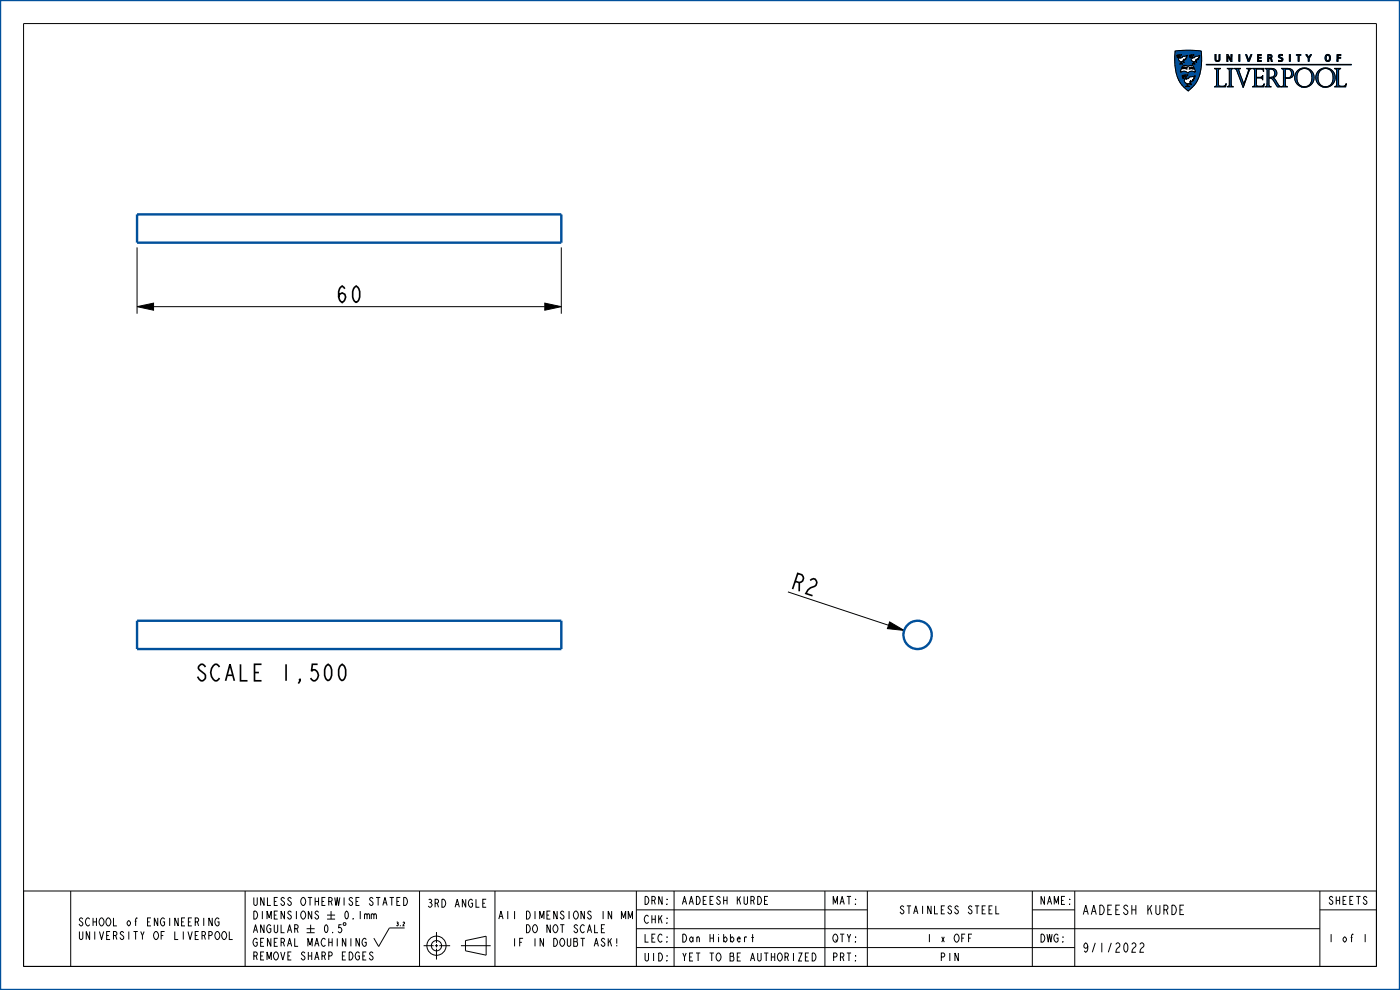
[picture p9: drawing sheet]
<svg xmlns="http://www.w3.org/2000/svg" width="297mm" height="210mm" viewBox="0 0 297 210" stroke-linecap="round" stroke-linejoin="round" font-family="sans-serif">
<defs><g id="words">
<g font-size="4.6">
<text x="71.1" y="64.2">60</text>
<text x="42.8" y="144.4">SCALE</text>
<text x="60.4" y="144.4">1,500</text>
</g>
<text font-size="4.5" x="167.4" y="124.7" transform="rotate(18 167.4 124.7)">R2</text>
<g font-size="2.6">
<text x="229.5" y="194">AADEESH KURDE</text>
<text x="229.5" y="202">9/1/2022</text>
</g>
<g font-size="2.2">
<text x="136.5" y="191.9">DRN:</text>
<text x="144.5" y="191.9">AADEESH KURDE</text>
<text x="176.5" y="191.9">MAT:</text>
<text x="220.5" y="191.9">NAME:</text>
<text x="282" y="191.9">SHEETS</text>
<text x="16.5" y="196.4">SCHOOL of ENGINEERING</text>
<text x="53.5" y="192.1">UNLESS OTHERWISE STATED</text>
<text x="53.5" y="195">DIMENSIONS</text>
<text x="53.5" y="197.9">ANGULAR</text>
<text x="68.4" y="197.9">0.5</text>
<text x="72.7" y="195">0.1mm</text>
<text x="91" y="192.5">3RD ANGLE</text>
<text x="106.7" y="195">All DIMENSIONS IN MM</text>
<text x="112" y="197.9">DO NOT SCALE</text>
<text x="136.5" y="195.9">CHK:</text>
<text x="191.6" y="193.9">STAINLESS STEEL</text>
<text x="16.5" y="199.3">UNIVERSITY OF LIVERPOOL</text>
<text x="53.5" y="200.7">GENERAL MACHINING</text>
<text x="53.5" y="203.6">REMOVE SHARP EDGES</text>
<text x="109.4" y="200.7">IF IN DOUBT ASK!</text>
<text x="136.5" y="203.9">UID:</text>
<text x="136.5" y="199.9">LEC:</text>
<text x="144.5" y="203.9">YET TO BE AUTHORIZED</text>
<text x="144.5" y="199.9">Dan Hibbert</text>
<text x="176.5" y="203.9">PRT:</text>
<text x="176.5" y="199.9">QTY:</text>
<text x="196.9" y="199.9">1 x OFF</text>
<text x="199.5" y="203.9">PIN</text>
<text x="220.5" y="199.9">DWG:</text>
<text x="281.7" y="199.9">1</text>
<text x="284.7" y="199.9">of</text>
<text x="288.9" y="199.9">1</text>
</g>
<text font-size="1" x="84" y="196.4">3.2</text>
</g></defs>
<path d="M257.7 14.5h1.2l-.3 .2-.1 .3v3a.96 .96 0 0 0 1.2 .2l.4-.4-.1 .6h-2.3l.3-.1 .1-.4v-3.1z" fill="#00509b"/>
<path d="M257.7 14.5h1.2l-.3 .2-.1 .3v3a.96 .96 0 0 0 1.2 .2l.4-.4-.1 .6h-2.3l.3-.1 .1-.4v-3.1z" fill="none" stroke="#00509b" stroke-width=".21"/>
<path d="M260.4 14.5h1.2l-.3 .2-.1 .3v3l-.4 .1v-3.2l-.1-.3z" fill="#00509b"/>
<path d="M260.4 14.5h1.2l-.3 .2-.1 .3v3l-.4 .1v-3.2l-.1-.3z" fill="none" stroke="#00509b" stroke-width=".21"/>
<path d="M261.9 14.5l1.2 .1-.9 .1z" fill="#00509b"/>
<path d="M261.9 14.5l1.2 .1-.9 .1z" fill="none" stroke="#00509b" stroke-width=".21"/>
<path d="M264.5 14.5h1l-.7 .8a.44 .44 0 0 0 .1-.5 .44 .44 0 0 0-.4-.3z" fill="#00509b"/>
<path d="M264.5 14.5h1l-.7 .8a.44 .44 0 0 0 .1-.5 .44 .44 0 0 0-.4-.3z" fill="none" stroke="#00509b" stroke-width=".21"/>
<path d="M262.2 14.7l.7-.1-.6 .2z" fill="#00509b"/>
<path d="M262.2 14.7l.7-.1-.6 .2z" fill="none" stroke="#00509b" stroke-width=".21"/>
<path d="M262.3 14.8l.5-.1 .9 3.8z" fill="#00509b"/>
<path d="M262.3 14.8l.5-.1 .9 3.8z" fill="none" stroke="#00509b" stroke-width=".21"/>
<path d="M264.8 15.3l.1-.1-1.2 3.3z" fill="#00509b"/>
<path d="M264.8 15.3l.1-.1-1.2 3.3z" fill="none" stroke="#00509b" stroke-width=".21"/>
<path d="M260.8 18.1l.4-.1 .1 .2-.6 .1z" fill="#00509b"/>
<path d="M260.8 18.1l.4-.1 .1 .2-.6 .1z" fill="none" stroke="#00509b" stroke-width=".21"/>
<path d="M260.4 18.4l.9-.2 .3 .2z" fill="#00509b"/>
<path d="M260.4 18.4l.9-.2 .3 .2z" fill="none" stroke="#00509b" stroke-width=".21"/>
<path d="M262.8 15l1.1 2.8-.2 .7z" fill="#00509b"/>
<path d="M262.8 15l1.1 2.8-.2 .7z" fill="none" stroke="#00509b" stroke-width=".21"/>
<path d="M265.7 14.5h2.4v.6a.57 .57 0 0 0-.7-.5z" fill="#00509b"/>
<path d="M265.7 14.5h2.4v.6a.57 .57 0 0 0-.7-.5z" fill="none" stroke="#00509b" stroke-width=".21"/>
<path d="M266 14.6h.6v1.8l-.4 1.5v-2.9z" fill="#00509b"/>
<path d="M266 14.6h.6v1.8l-.4 1.5v-2.9z" fill="none" stroke="#00509b" stroke-width=".21"/>
<path d="M267.8 16l.1 .9-.3-.3z" fill="#00509b"/>
<path d="M267.8 16l.1 .9-.3-.3z" fill="none" stroke="#00509b" stroke-width=".21"/>
<path d="M266.6 16.4h.9l.3-.2-.2 .4-1-.1-.4 1.4z" fill="#00509b"/>
<path d="M266.6 16.4h.9l.3-.2-.2 .4-1-.1-.4 1.4z" fill="none" stroke="#00509b" stroke-width=".21"/>
<path d="M268.2 17.8l-.1 .6z" fill="#00509b"/>
<path d="M268.2 17.8l-.1 .6z" fill="none" stroke="#00509b" stroke-width=".21"/>
<path d="M266.6 16.5v1.7l-.6 .1z" fill="#00509b"/>
<path d="M266.6 16.5v1.7l-.6 .1z" fill="none" stroke="#00509b" stroke-width=".21"/>
<path d="M266 18.3h.8z" fill="#00509b"/>
<path d="M266 18.3h.8z" fill="none" stroke="#00509b" stroke-width=".21"/>
<path d="M265.7 18.4l2-.1 .3-.2 .1 .3z" fill="#00509b"/>
<path d="M265.7 18.4l2-.1 .3-.2 .1 .3z" fill="none" stroke="#00509b" stroke-width=".21"/>
<path d="M265.7 18.4h.1" fill="none" stroke="#00509b" stroke-width=".21"/>
<path d="M271.4 11.6h.6z" fill="#00509b"/>
<path d="M271.4 11.6h.6z" fill="none" stroke="#00509b" stroke-width=".21"/>
<path d="M277 11.6l.6 .6 .4-.6h.2l-.5 .8v.6h-.2v-.6z" fill="#00509b"/>
<path d="M277 11.6l.6 .6 .4-.6h.2l-.5 .8v.6h-.2v-.6z" fill="none" stroke="#00509b" stroke-width=".21"/>
<path d="M275 11.6h1v.1h-.4v1.3h-.2v-1.3h-.4z" fill="#00509b"/>
<path d="M275 11.6h1v.1h-.4v1.3h-.2v-1.3h-.4z" fill="none" stroke="#00509b" stroke-width=".21"/>
<path d="M277 11.6h.3l.3 .5z" fill="#00509b"/>
<path d="M277 11.6h.3l.3 .5z" fill="none" stroke="#00509b" stroke-width=".21"/>
<path d="M271.3 11.7l.8-.1v.2z" fill="#00509b"/>
<path d="M271.3 11.7l.8-.1v.2z" fill="none" stroke="#00509b" stroke-width=".21"/>
<path d="M262.8 11.6h.2v1.4h-.2z" fill="#00509b"/>
<path d="M262.8 11.6h.2v1.4h-.2z" fill="none" stroke="#00509b" stroke-width=".21"/>
<path d="M273.5 11.6h.2v1.4h-.2z" fill="#00509b"/>
<path d="M273.5 11.6h.2v1.4h-.2z" fill="none" stroke="#00509b" stroke-width=".21"/>
<path d="M271.3 11.7h.4l-.5 .1z" fill="#00509b"/>
<path d="M271.3 11.7h.4l-.5 .1z" fill="none" stroke="#00509b" stroke-width=".21"/>
<path d="M266.8 11.6h.8v.1h-.6l-.2 1.3z" fill="#00509b"/>
<path d="M266.8 11.6h.8v.1h-.6l-.2 1.3z" fill="none" stroke="#00509b" stroke-width=".21"/>
<path d="M283.7 11.6h.7v.1h-.6l-.1 1.3z" fill="#00509b"/>
<path d="M283.7 11.6h.7v.1h-.6l-.1 1.3z" fill="none" stroke="#00509b" stroke-width=".21"/>
<path d="M271.2 11.8l.4-.1z" fill="#00509b"/>
<path d="M271.2 11.8l.4-.1z" fill="none" stroke="#00509b" stroke-width=".21"/>
<path d="M265.4 11.6h.2l-.6 1.4h-.2z" fill="#00509b"/>
<path d="M265.4 11.6h.2l-.6 1.4h-.2z" fill="none" stroke="#00509b" stroke-width=".21"/>
<path d="M271.2 11.9l.2-.1v.2l-.2 .1z" fill="#00509b"/>
<path d="M271.2 11.9l.2-.1v.2l-.2 .1z" fill="none" stroke="#00509b" stroke-width=".21"/>
<path d="M264.3 11.6h.2l.3 .9v.5z" fill="#00509b"/>
<path d="M264.3 11.6h.2l.3 .9v.5z" fill="none" stroke="#00509b" stroke-width=".21"/>
<path d="M271.2 12.1h.4z" fill="#00509b"/>
<path d="M271.2 12.1h.4z" fill="none" stroke="#00509b" stroke-width=".21"/>
<path d="M271.3 12.2h.5z" fill="#00509b"/>
<path d="M271.3 12.2h.5z" fill="none" stroke="#00509b" stroke-width=".21"/>
<path d="M271.5 12.3h.5z" fill="#00509b"/>
<path d="M271.5 12.3h.5z" fill="none" stroke="#00509b" stroke-width=".21"/>
<path d="M267 11.7v.5h.5v.1h-.5l-.2 .7z" fill="#00509b"/>
<path d="M267 11.7v.5h.5v.1h-.5l-.2 .7z" fill="none" stroke="#00509b" stroke-width=".21"/>
<path d="M283.8 11.7v.5h.6v.1h-.6v.7h-.1z" fill="#00509b"/>
<path d="M283.8 11.7v.5h.6v.1h-.6v.7h-.1z" fill="none" stroke="#00509b" stroke-width=".21"/>
<path d="M271.7 12.4l.3-.1 .2 .2-.2 .1z" fill="#00509b"/>
<path d="M271.7 12.4l.3-.1 .2 .2-.2 .1z" fill="none" stroke="#00509b" stroke-width=".21"/>
<path d="M258.6 11.6h.2l-.1 1.3h-.3l.2-.3z" fill="#00509b"/>
<path d="M258.6 11.6h.2l-.1 1.3h-.3l.2-.3z" fill="none" stroke="#00509b" stroke-width=".21"/>
<path d="M257.8 11.6h.2v1.2h-.2z" fill="#00509b"/>
<path d="M257.8 11.6h.2v1.2h-.2z" fill="none" stroke="#00509b" stroke-width=".21"/>
<path d="M271.6 12.9l.6-.4-.1 .4z" fill="#00509b"/>
<path d="M271.6 12.9l.6-.4-.1 .4z" fill="none" stroke="#00509b" stroke-width=".21"/>
<path d="M260.3 11.6h.2l.6 1.1 .2-1.1v1.4h-.2l-.6-1.1v1.1h-.2z" fill="#00509b"/>
<path d="M260.3 11.6h.2l.6 1.1 .2-1.1v1.4h-.2l-.6-1.1v1.1h-.2z" fill="none" stroke="#00509b" stroke-width=".21"/>
<path d="M261.1 11.6h.2l-.2 1.1z" fill="#00509b"/>
<path d="M261.1 11.6h.2l-.2 1.1z" fill="none" stroke="#00509b" stroke-width=".21"/>
<path d="M257.8 12.8h.3z" fill="#00509b"/>
<path d="M257.8 12.8h.3z" fill="none" stroke="#00509b" stroke-width=".21"/>
<path d="M271.2 12.8l.3 .1-.3 .1z" fill="#00509b"/>
<path d="M271.2 12.8l.3 .1-.3 .1z" fill="none" stroke="#00509b" stroke-width=".21"/>
<path d="M257.9 12.9h.8l-.4 .1z" fill="#00509b"/>
<path d="M257.9 12.9h.8l-.4 .1z" fill="none" stroke="#00509b" stroke-width=".21"/>
<path d="M271.2 13l.3-.1h.6z" fill="#00509b"/>
<path d="M271.2 13l.3-.1h.6z" fill="none" stroke="#00509b" stroke-width=".21"/>
<path d="M271.2 13l.9-.1z" fill="#00509b"/>
<path d="M271.2 13l.9-.1z" fill="none" stroke="#00509b" stroke-width=".21"/>
<path d="M264.8 12.5l.1 .3-.1 .2z" fill="#00509b"/>
<path d="M264.8 12.5l.1 .3-.1 .2z" fill="none" stroke="#00509b" stroke-width=".21"/>
<path d="M267 12.3v.5h.6v.2h-.8z" fill="#00509b"/>
<path d="M267 12.3v.5h.6v.2h-.8z" fill="none" stroke="#00509b" stroke-width=".21"/>
<path d="M283.1 14.5l1.3 .1z" fill="#00509b"/>
<path d="M283.1 14.5l1.3 .1z" fill="none" stroke="#00509b" stroke-width=".21"/>
<path d="M283.2 14.6h1.2l-.4 .2-.4 3.1v-2.9l-.1-.3z" fill="#00509b"/>
<path d="M283.2 14.6h1.2l-.4 .2-.4 3.1v-2.9l-.1-.3z" fill="none" stroke="#00509b" stroke-width=".21"/>
<path d="M285.6 17.8l-.1 .6z" fill="#00509b"/>
<path d="M285.6 17.8l-.1 .6z" fill="none" stroke="#00509b" stroke-width=".21"/>
<path d="M284 15v2.9l.1 .3-.6 .1z" fill="#00509b"/>
<path d="M284 15v2.9l.1 .3-.6 .1z" fill="none" stroke="#00509b" stroke-width=".21"/>
<path d="M283.4 18.3h.9z" fill="#00509b"/>
<path d="M283.4 18.3h.9z" fill="none" stroke="#00509b" stroke-width=".21"/>
<path d="M283.1 18.4l2-.1 .3-.2 .1 .3z" fill="#00509b"/>
<path d="M283.1 18.4l2-.1 .3-.2 .1 .3z" fill="none" stroke="#00509b" stroke-width=".21"/>
<path d="M283.1 18.4h.1" fill="none" stroke="#00509b" stroke-width=".21"/>
<path d="M269 11.6l.8 .2-.1 .4h-.4a.29 .29 0 0 0 .3-.4 .29 .29 0 0 0-.4-.1l-.2 1.3z" fill="#00509b"/>
<path d="M269 11.6l.8 .2-.1 .4h-.4a.29 .29 0 0 0 .3-.4 .29 .29 0 0 0-.4-.1l-.2 1.3z" fill="none" stroke="#00509b" stroke-width=".21"/>
<path d="M269.2 11.7v.5h.5l-.5 .2v.6h-.2z" fill="#00509b"/>
<path d="M269.2 11.7v.5h.5l-.5 .2v.6h-.2z" fill="none" stroke="#00509b" stroke-width=".21"/>
<path d="M269.2 12.4l.5-.2-.1 .1 .3 .7h-.2l-.2-.6z" fill="#00509b"/>
<path d="M269.2 12.4l.5-.2-.1 .1 .3 .7h-.2l-.2-.6z" fill="none" stroke="#00509b" stroke-width=".21"/>
<path d="M281.3 11.7a.65 .65 0 0 1 .9 0 .65 .65 0 0 1 0 .9l-.1 .3h-.4a.63 .63 0 0 0 .3-.6 .63 .63 0 0 0-.4-.6z" fill="#00509b"/>
<path d="M281.3 11.7a.65 .65 0 0 1 .9 0 .65 .65 0 0 1 0 .9l-.1 .3h-.4a.63 .63 0 0 0 .3-.6 .63 .63 0 0 0-.4-.6z" fill="none" stroke="#00509b" stroke-width=".21"/>
<path d="M281.2 11.8l.4-.1z" fill="#00509b"/>
<path d="M281.2 11.8l.4-.1z" fill="none" stroke="#00509b" stroke-width=".21"/>
<path d="M281.2 11.9l.3-.1-.3 .2z" fill="#00509b"/>
<path d="M281.2 11.9l.3-.1-.3 .2z" fill="none" stroke="#00509b" stroke-width=".21"/>
<path d="M281.2 12l.2-.1-.1 .3-.2 .1z" fill="#00509b"/>
<path d="M281.2 12l.2-.1-.1 .3-.2 .1z" fill="none" stroke="#00509b" stroke-width=".21"/>
<path d="M281.1 12.3l.2-.1 .1 .4-.2 .1z" fill="#00509b"/>
<path d="M281.1 12.3l.2-.1 .1 .4-.2 .1z" fill="none" stroke="#00509b" stroke-width=".21"/>
<path d="M281.2 12.7l.2-.1v.1z" fill="#00509b"/>
<path d="M281.2 12.7l.2-.1v.1z" fill="none" stroke="#00509b" stroke-width=".21"/>
<path d="M281.2 12.8h.3z" fill="#00509b"/>
<path d="M281.2 12.8h.3z" fill="none" stroke="#00509b" stroke-width=".21"/>
<path d="M281.3 12.9h.8l-.4 .1z" fill="#00509b"/>
<path d="M281.3 12.9h.8l-.4 .1z" fill="none" stroke="#00509b" stroke-width=".21"/>
<path d="M268.4 14.5l1.9 .1h-1.6z" fill="#00509b"/>
<path d="M268.4 14.5l1.9 .1h-1.6z" fill="none" stroke="#00509b" stroke-width=".21"/>
<path d="M269.4 14.6h.9a.99 .99 0 0 1 .5 1.3l-.5 .1a.94 .94 0 0 0-.9-1.4z" fill="#00509b"/>
<path d="M269.4 14.6h.9a.99 .99 0 0 1 .5 1.3l-.5 .1a.94 .94 0 0 0-.9-1.4z" fill="none" stroke="#00509b" stroke-width=".21"/>
<path d="M268.7 14.6h.6l-.1 1.8-.4 1.5v-2.9z" fill="#00509b"/>
<path d="M268.7 14.6h.6l-.1 1.8-.4 1.5v-2.9z" fill="none" stroke="#00509b" stroke-width=".21"/>
<path d="M269.6 16.4l1.2-.5-.4 .5z" fill="#00509b"/>
<path d="M269.6 16.4l1.2-.5-.4 .5z" fill="none" stroke="#00509b" stroke-width=".21"/>
<path d="M269.2 16.4l.9 .1h-.9l.1 1.7-.6 .1z" fill="#00509b"/>
<path d="M269.2 16.4l.9 .1h-.9l.1 1.7-.6 .1z" fill="none" stroke="#00509b" stroke-width=".21"/>
<path d="M269.2 16.5h.9l1 1.2-.4 .3-.5-.8a1.08 1.08 0 0 0-1-.7z" fill="#00509b"/>
<path d="M269.2 16.5h.9l1 1.2-.4 .3-.5-.8a1.08 1.08 0 0 0-1-.7z" fill="none" stroke="#00509b" stroke-width=".21"/>
<path d="M270.7 18l.4-.3 .3 .6h-.5z" fill="#00509b"/>
<path d="M270.7 18l.4-.3 .3 .6h-.5z" fill="none" stroke="#00509b" stroke-width=".21"/>
<path d="M268.4 18.4l.9-.2 .3 .2z" fill="#00509b"/>
<path d="M268.4 18.4l.9-.2 .3 .2z" fill="none" stroke="#00509b" stroke-width=".21"/>
<path d="M270.9 18.3h.7l-.6 .1z" fill="#00509b"/>
<path d="M270.9 18.3h.7l-.6 .1z" fill="none" stroke="#00509b" stroke-width=".21"/>
<path d="M271 18.4h.7z" fill="#00509b"/>
<path d="M271 18.4h.7z" fill="none" stroke="#00509b" stroke-width=".21"/>
<path d="M271.9 14.5l1.8 .1z" fill="#00509b"/>
<path d="M271.9 14.5l1.8 .1z" fill="none" stroke="#00509b" stroke-width=".21"/>
<path d="M272.1 14.6h1.6l.4 .2-.3 .1-.6-.3z" fill="#00509b"/>
<path d="M272.1 14.6h1.6l.4 .2-.3 .1-.6-.3z" fill="none" stroke="#00509b" stroke-width=".21"/>
<path d="M272.1 14.6h.9h-.3v1.9l-.4 1.4v-2.9z" fill="#00509b"/>
<path d="M272.1 14.6h.9h-.3v1.9l-.4 1.4v-2.9z" fill="none" stroke="#00509b" stroke-width=".21"/>
<path d="M273.8 14.9h.3l.3 .7h-.4z" fill="#00509b"/>
<path d="M273.8 14.9h.3l.3 .7h-.4z" fill="none" stroke="#00509b" stroke-width=".21"/>
<path d="M274 15.6h.4v.4l-.5 .1z" fill="#00509b"/>
<path d="M274 15.6h.4v.4l-.5 .1z" fill="none" stroke="#00509b" stroke-width=".21"/>
<path d="M273.9 16.1l.5-.1-.2 .3h-.5z" fill="#00509b"/>
<path d="M273.9 16.1l.5-.1-.2 .3h-.5z" fill="none" stroke="#00509b" stroke-width=".21"/>
<path d="M272.7 16.5h.5l1-.2-.5 .2-1 .1v1.6l-.5 .1z" fill="#00509b"/>
<path d="M272.7 16.5h.5l1-.2-.5 .2-1 .1v1.6l-.5 .1z" fill="none" stroke="#00509b" stroke-width=".21"/>
<path d="M272.7 16.6l1-.1z" fill="#00509b"/>
<path d="M272.7 16.6l1-.1z" fill="none" stroke="#00509b" stroke-width=".21"/>
<path d="M271.9 18.4l.8-.2 .4 .2z" fill="#00509b"/>
<path d="M271.9 18.4l.8-.2 .4 .2z" fill="none" stroke="#00509b" stroke-width=".21"/>
<path d="M275.9 14.6a2.06 2.06 0 0 1 2.8 2.3l-.4 .2a1.86 1.86 0 0 0-1.6-2.6z" fill="#00509b"/>
<path d="M275.9 14.6a2.06 2.06 0 0 1 2.8 2.3l-.4 .2a1.86 1.86 0 0 0-1.6-2.6z" fill="none" stroke="#00509b" stroke-width=".21"/>
<path d="M275.7 14.7l1-.2z" fill="#00509b"/>
<path d="M275.7 14.7l1-.2z" fill="none" stroke="#00509b" stroke-width=".21"/>
<path d="M275.3 15l.4-.3 .5-.1a2.14 2.14 0 0 0-.1 3.7 1.57 1.57 0 0 1-1.4-1.2 2.04 2.04 0 0 1 .6-2.1z" fill="#00509b"/>
<path d="M275.3 15l.4-.3 .5-.1a2.14 2.14 0 0 0-.1 3.7 1.57 1.57 0 0 1-1.4-1.2 2.04 2.04 0 0 1 .6-2.1z" fill="none" stroke="#00509b" stroke-width=".21"/>
<path d="M278.3 17.1l.4-.2a.78 .78 0 0 1-.6 .7z" fill="#00509b"/>
<path d="M278.3 17.1l.4-.2a.78 .78 0 0 1-.6 .7z" fill="none" stroke="#00509b" stroke-width=".21"/>
<path d="M278.1 17.6l.4-.1-.3 .3-.4 .2z" fill="#00509b"/>
<path d="M278.1 17.6l.4-.1-.3 .3-.4 .2z" fill="none" stroke="#00509b" stroke-width=".21"/>
<path d="M276.1 18.4l1.1-.1 1-.5a2.05 2.05 0 0 1-2.1 .6z" fill="#00509b"/>
<path d="M276.1 18.4l1.1-.1 1-.5a2.05 2.05 0 0 1-2.1 .6z" fill="none" stroke="#00509b" stroke-width=".21"/>
<path d="M276 18.4h.6z" fill="#00509b"/>
<path d="M276 18.4h.6z" fill="none" stroke="#00509b" stroke-width=".21"/>
<path d="M276.1 18.4h.6z" fill="#00509b"/>
<path d="M276.1 18.4h.6z" fill="none" stroke="#00509b" stroke-width=".21"/>
<path d="M280.4 14.6a2.06 2.06 0 0 1 2.8 2.3l-.5 .2a1.86 1.86 0 0 0-1.5-2.6z" fill="#00509b"/>
<path d="M280.4 14.6a2.06 2.06 0 0 1 2.8 2.3l-.5 .2a1.86 1.86 0 0 0-1.5-2.6z" fill="none" stroke="#00509b" stroke-width=".21"/>
<path d="M279.8 15a1.57 1.57 0 0 1 1.4-.5z" fill="#00509b"/>
<path d="M279.8 15a1.57 1.57 0 0 1 1.4-.5z" fill="none" stroke="#00509b" stroke-width=".21"/>
<path d="M279.8 15l.5-.2a2.23 2.23 0 0 0 .3 3.5 1.57 1.57 0 0 1-1.4-1.2 2.04 2.04 0 0 1 .6-2.1z" fill="#00509b"/>
<path d="M279.8 15l.5-.2a2.23 2.23 0 0 0 .3 3.5 1.57 1.57 0 0 1-1.4-1.2 2.04 2.04 0 0 1 .6-2.1z" fill="none" stroke="#00509b" stroke-width=".21"/>
<path d="M282.7 17.1l.5-.2-.1 .3a.98 .98 0 0 1-.8 .8z" fill="#00509b"/>
<path d="M282.7 17.1l.5-.2-.1 .3a.98 .98 0 0 1-.8 .8z" fill="none" stroke="#00509b" stroke-width=".21"/>
<path d="M280.6 18.4l1.1-.1 1-.4a2.05 2.05 0 0 1-2.1 .5z" fill="#00509b"/>
<path d="M280.6 18.4l1.1-.1 1-.4a2.05 2.05 0 0 1-2.1 .5z" fill="none" stroke="#00509b" stroke-width=".21"/>
<path d="M280.4 18.4h.7z" fill="#00509b"/>
<path d="M280.4 18.4h.7z" fill="none" stroke="#00509b" stroke-width=".21"/>
<path d="M280.6 18.4h.6z" fill="#00509b"/>
<path d="M280.6 18.4h.6z" fill="none" stroke="#00509b" stroke-width=".21"/>
<path d="M255.9 13.7h30.8z" fill="#00509b"/>
<path d="M255.9 13.7h30.8z" fill="none" stroke="#00509b" stroke-width=".21"/>
<path d="M249.3 10.8l2.8-.1 2.7 .1 .1 2.1-.7-.3 .4-.9h-1.3v-.1h-2.6l-1.5 .3z" fill="#00509b"/>
<path d="M249.3 10.8l2.8-.1 2.7 .1 .1 2.1-.7-.3 .4-.9h-1.3v-.1h-2.6l-1.5 .3z" fill="none" stroke="#00509b" stroke-width=".21"/>
<path d="M250.7 11.6h2.6l-2.7 .1z" fill="#00509b"/>
<path d="M250.7 11.6h2.6l-2.7 .1z" fill="none" stroke="#00509b" stroke-width=".21"/>
<path d="M250.2 11.6h.5z" fill="#00509b"/>
<path d="M250.2 11.6h.5z" fill="none" stroke="#00509b" stroke-width=".21"/>
<path d="M250.6 11.7l2.7-.1z" fill="#00509b"/>
<path d="M250.6 11.7l2.7-.1z" fill="none" stroke="#00509b" stroke-width=".21"/>
<path d="M249.8 11.7l.4-.1z" fill="#00509b"/>
<path d="M249.8 11.7l.4-.1z" fill="none" stroke="#00509b" stroke-width=".21"/>
<path d="M250.6 11.7l2.3-.1z" fill="#00509b"/>
<path d="M250.6 11.7l2.3-.1z" fill="none" stroke="#00509b" stroke-width=".21"/>
<path d="M250.6 11.7h1.9l-2 .1z" fill="#00509b"/>
<path d="M250.6 11.7h1.9l-2 .1z" fill="none" stroke="#00509b" stroke-width=".21"/>
<path d="M251.9 11.7h.5l-.6 .3z" fill="#00509b"/>
<path d="M251.9 11.7h.5l-.6 .3z" fill="none" stroke="#00509b" stroke-width=".21"/>
<path d="M249.9 11.8h.1" fill="none" stroke="#00509b" stroke-width=".21"/>
<path d="M252.6 11.8h.1" fill="none" stroke="#00509b" stroke-width=".21"/>
<path d="M249.7 11.8h.2z" fill="#00509b"/>
<path d="M249.7 11.8h.2z" fill="none" stroke="#00509b" stroke-width=".21"/>
<path d="M252.4 11.8h.1z" fill="#00509b"/>
<path d="M252.4 11.8h.1z" fill="none" stroke="#00509b" stroke-width=".21"/>
<path d="M250.4 11.9l1.5-.2-.4 .2z" fill="#00509b"/>
<path d="M250.4 11.9l1.5-.2-.4 .2z" fill="none" stroke="#00509b" stroke-width=".21"/>
<path d="M253.3 11.7h1.3l-1.5 .2z" fill="#00509b"/>
<path d="M253.3 11.7h1.3l-1.5 .2z" fill="none" stroke="#00509b" stroke-width=".21"/>
<path d="M250 11.8l.2 .1-.3 .1z" fill="#00509b"/>
<path d="M250 11.8l.2 .1-.3 .1z" fill="none" stroke="#00509b" stroke-width=".21"/>
<path d="M252.6 11.8l.3 .1-.3 .1z" fill="#00509b"/>
<path d="M252.6 11.8l.3 .1-.3 .1z" fill="none" stroke="#00509b" stroke-width=".21"/>
<path d="M249.7 11.8h.2z" fill="#00509b"/>
<path d="M249.7 11.8h.2z" fill="none" stroke="#00509b" stroke-width=".21"/>
<path d="M252.3 11.8h.2z" fill="#00509b"/>
<path d="M252.3 11.8h.2z" fill="none" stroke="#00509b" stroke-width=".21"/>
<path d="M249.2 11.9l.6-.2-.1 .1 .2 .1-.7 1z" fill="#00509b"/>
<path d="M249.2 11.9l.6-.2-.1 .1 .2 .1-.7 1z" fill="none" stroke="#00509b" stroke-width=".21"/>
<path d="M251.8 12l.5-.2 .3 .1z" fill="#00509b"/>
<path d="M251.8 12l.5-.2 .3 .1z" fill="none" stroke="#00509b" stroke-width=".21"/>
<path d="M250 11.9h.2z" fill="#00509b"/>
<path d="M250 11.9h.2z" fill="none" stroke="#00509b" stroke-width=".21"/>
<path d="M252.6 11.9h.3z" fill="#00509b"/>
<path d="M252.6 11.9h.3z" fill="none" stroke="#00509b" stroke-width=".21"/>
<path d="M250.4 11.9h1.1l-1.2 .1z" fill="#00509b"/>
<path d="M250.4 11.9h1.1l-1.2 .1z" fill="none" stroke="#00509b" stroke-width=".21"/>
<path d="M253.1 11.9h1l-1.1 .1z" fill="#00509b"/>
<path d="M253.1 11.9h1l-1.1 .1z" fill="none" stroke="#00509b" stroke-width=".21"/>
<path d="M251.8 12l.8-.1-.1 .1-.7 .1z" fill="#00509b"/>
<path d="M251.8 12l.8-.1-.1 .1-.7 .1z" fill="none" stroke="#00509b" stroke-width=".21"/>
<path d="M249.7 12l.2 .2v-.2l.3-.1-.1 .4-.9 .6z" fill="#00509b"/>
<path d="M249.7 12l.2 .2v-.2l.3-.1-.1 .4-.9 .6z" fill="none" stroke="#00509b" stroke-width=".21"/>
<path d="M252.6 12l.3-.1-.2 .4-.3-.1z" fill="#00509b"/>
<path d="M252.6 12l.3-.1-.2 .4-.3-.1z" fill="none" stroke="#00509b" stroke-width=".21"/>
<path d="M249.8 12l.1-.1z" fill="#00509b"/>
<path d="M249.8 12l.1-.1z" fill="none" stroke="#00509b" stroke-width=".21"/>
<path d="M250.3 12l.7-.1-.7 .2z" fill="#00509b"/>
<path d="M250.3 12l.7-.1-.7 .2z" fill="none" stroke="#00509b" stroke-width=".21"/>
<path d="M253 12l.7-.1-.8 .2z" fill="#00509b"/>
<path d="M253 12l.7-.1-.8 .2z" fill="none" stroke="#00509b" stroke-width=".21"/>
<path d="M250.3 12.1l.5-.1-.2 .3z" fill="#00509b"/>
<path d="M250.3 12.1l.5-.1-.2 .3z" fill="none" stroke="#00509b" stroke-width=".21"/>
<path d="M252.9 12.1l.6-.1-.2 .3z" fill="#00509b"/>
<path d="M252.9 12.1l.6-.1-.2 .3z" fill="none" stroke="#00509b" stroke-width=".21"/>
<path d="M251.6 12.1l.9-.1-.1 .2z" fill="#00509b"/>
<path d="M251.6 12.1l.9-.1-.1 .2z" fill="none" stroke="#00509b" stroke-width=".21"/>
<path d="M249.9 12.2h.1" fill="none" stroke="#00509b" stroke-width=".21"/>
<path d="M252.6 12.2h.1" fill="none" stroke="#00509b" stroke-width=".21"/>
<path d="M249.8 12.2h.1" fill="none" stroke="#00509b" stroke-width=".21"/>
<path d="M252.4 12.2h.1" fill="none" stroke="#00509b" stroke-width=".21"/>
<path d="M251.4 12.4l.2 .1 .1-.3h.7l.3 .1 .1 .5h-1.7l.4-.3z" fill="#00509b"/>
<path d="M251.4 12.4l.2 .1 .1-.3h.7l.3 .1 .1 .5h-1.7l.4-.3z" fill="none" stroke="#00509b" stroke-width=".21"/>
<path d="M254.2 12.1h.2z" fill="#00509b"/>
<path d="M254.2 12.1h.2z" fill="none" stroke="#00509b" stroke-width=".21"/>
<path d="M250.3 12.2l.1 .2z" fill="#00509b"/>
<path d="M250.3 12.2l.1 .2z" fill="none" stroke="#00509b" stroke-width=".21"/>
<path d="M252.9 12.2l.2 .2z" fill="#00509b"/>
<path d="M252.9 12.2l.2 .2z" fill="none" stroke="#00509b" stroke-width=".21"/>
<path d="M254.1 12.4l.1 .1z" fill="#00509b"/>
<path d="M254.1 12.4l.1 .1z" fill="none" stroke="#00509b" stroke-width=".21"/>
<path d="M251.1 12.5l.1 .3z" fill="#00509b"/>
<path d="M251.1 12.5l.1 .3z" fill="none" stroke="#00509b" stroke-width=".21"/>
<path d="M253.7 12.5l.2 .3 .3-.2 .7 .3v1l-1.5-.4 .5-.2-.2-.5h.1z" fill="#00509b"/>
<path d="M253.7 12.5l.2 .3 .3-.2 .7 .3v1l-1.5-.4 .5-.2-.2-.5h.1z" fill="none" stroke="#00509b" stroke-width=".21"/>
<path d="M250.9 12.8h1.9l.1 .2-1.7 .1z" fill="#00509b"/>
<path d="M250.9 12.8h1.9l.1 .2-1.7 .1z" fill="none" stroke="#00509b" stroke-width=".21"/>
<path d="M253.6 12.8h.2z" fill="#00509b"/>
<path d="M253.6 12.8h.2z" fill="none" stroke="#00509b" stroke-width=".21"/>
<path d="M249.2 12.9l.9-.6-.1 .3 .2 .3-.9 1z" fill="#00509b"/>
<path d="M249.2 12.9l.9-.6-.1 .3 .2 .3-.9 1z" fill="none" stroke="#00509b" stroke-width=".21"/>
<path d="M249.7 12h.1" fill="none" stroke="#00509b" stroke-width=".21"/>
<path d="M251.2 13.1l1.7-.1 .2 .1-1.9 .1z" fill="#00509b"/>
<path d="M251.2 13.1l1.7-.1 .2 .1-1.9 .1z" fill="none" stroke="#00509b" stroke-width=".21"/>
<path d="M250.7 13.1h.1z" fill="#00509b"/>
<path d="M250.7 13.1h.1z" fill="none" stroke="#00509b" stroke-width=".21"/>
<path d="M253.3 13.1h.2z" fill="#00509b"/>
<path d="M253.3 13.1h.2z" fill="none" stroke="#00509b" stroke-width=".21"/>
<path d="M250.9 13.1l.2 .1z" fill="#00509b"/>
<path d="M250.9 13.1l.2 .1z" fill="none" stroke="#00509b" stroke-width=".21"/>
<path d="M253.6 13.1l.2 .1z" fill="#00509b"/>
<path d="M253.6 13.1l.2 .1z" fill="none" stroke="#00509b" stroke-width=".21"/>
<path d="M250.6 13.2h.5l-.5 .1z" fill="#00509b"/>
<path d="M250.6 13.2h.5l-.5 .1z" fill="none" stroke="#00509b" stroke-width=".21"/>
<path d="M253.3 13.2h.5l-.5 .1z" fill="#00509b"/>
<path d="M253.3 13.2h.5l-.5 .1z" fill="none" stroke="#00509b" stroke-width=".21"/>
<path d="M250.6 13.3l2.5-.2 .1 .3-2.5 .1z" fill="#00509b"/>
<path d="M250.6 13.3l2.5-.2 .1 .3-2.5 .1z" fill="none" stroke="#00509b" stroke-width=".21"/>
<path d="M253.3 13.3l.5-.1 .1 .1-.5 .2z" fill="#00509b"/>
<path d="M253.3 13.3l.5-.1 .1 .1-.5 .2z" fill="none" stroke="#00509b" stroke-width=".21"/>
<path d="M250.6 13.3l.5-.1 .1 .1z" fill="#00509b"/>
<path d="M250.6 13.3l.5-.1 .1 .1z" fill="none" stroke="#00509b" stroke-width=".21"/>
<path d="M250.2 12.9l.1 .1a.33 .33 0 0 1 .2 .3 .33 .33 0 0 1-.3 .3h.7l-.2-.1 2.5-.1-.3 .2-3.6 .3z" fill="#00509b"/>
<path d="M250.2 12.9l.1 .1a.33 .33 0 0 1 .2 .3 .33 .33 0 0 1-.3 .3h.7l-.2-.1 2.5-.1-.3 .2-3.6 .3z" fill="none" stroke="#00509b" stroke-width=".21"/>
<path d="M250.4 13.6h.5z" fill="#00509b"/>
<path d="M250.4 13.6h.5z" fill="none" stroke="#00509b" stroke-width=".21"/>
<path d="M252.9 13.6h.6z" fill="#00509b"/>
<path d="M252.9 13.6h.6z" fill="none" stroke="#00509b" stroke-width=".21"/>
<path d="M249.3 13.9l4.2-.3 1.4 .3-.3 1.7-1.1-.3-.3-1.2-.3-.2z" fill="#00509b"/>
<path d="M249.3 13.9l4.2-.3 1.4 .3-.3 1.7-1.1-.3-.3-1.2-.3-.2z" fill="none" stroke="#00509b" stroke-width=".21"/>
<path d="M249.3 13.9h3.4h-.1a.74 .74 0 0 1-1.1 0h-.4l-1.7 .9z" fill="#00509b"/>
<path d="M249.3 13.9h3.4h-.1a.74 .74 0 0 1-1.1 0h-.4l-1.7 .9z" fill="none" stroke="#00509b" stroke-width=".21"/>
<path d="M250.6 13.4l-.1 .1z" fill="#00509b"/>
<path d="M250.6 13.4l-.1 .1z" fill="none" stroke="#00509b" stroke-width=".21"/>
<path d="M249.4 14.8l1.5-.8-.5 1.1-.8 .5z" fill="#00509b"/>
<path d="M249.4 14.8l1.5-.8-.5 1.1-.8 .5z" fill="none" stroke="#00509b" stroke-width=".21"/>
<path d="M252.3 15.3l.4-.2 .6 .1z" fill="#00509b"/>
<path d="M252.3 15.3l.4-.2 .6 .1z" fill="none" stroke="#00509b" stroke-width=".21"/>
<path d="M249.6 15.6l.8-.5 .2 .2a1.03 1.03 0 0 1 1.3 .1z" fill="#00509b"/>
<path d="M249.6 15.6l.8-.5 .2 .2a1.03 1.03 0 0 1 1.3 .1z" fill="none" stroke="#00509b" stroke-width=".21"/>
<path d="M250.5 15.1h.1" fill="none" stroke="#00509b" stroke-width=".21"/>
<path d="M253.6 15.2h.1" fill="none" stroke="#00509b" stroke-width=".21"/>
<path d="M253.5 15.2h.1z" fill="#00509b"/>
<path d="M253.5 15.2h.1z" fill="none" stroke="#00509b" stroke-width=".21"/>
<path d="M250.4 15.2h.1z" fill="#00509b"/>
<path d="M250.4 15.2h.1z" fill="none" stroke="#00509b" stroke-width=".21"/>
<path d="M253.5 15.2l1.1 .4z" fill="#00509b"/>
<path d="M253.5 15.2l1.1 .4z" fill="none" stroke="#00509b" stroke-width=".21"/>
<path d="M250.5 15.2h.1" fill="none" stroke="#00509b" stroke-width=".21"/>
<path d="M249.6 15.6l2.4-.1 .3-.2a3.9 3.9 0 0 1 2.3 .3l-.6 1.4-1.1 1.5-.9-.2v-.3h.7l-.3-.6 .7-.3-.1-.2 .2 .1 .4-1h-1.7l.1-.2-1.1 .2-1.1 .4z" fill="#00509b"/>
<path d="M249.6 15.6l2.4-.1 .3-.2a3.9 3.9 0 0 1 2.3 .3l-.6 1.4-1.1 1.5-.9-.2v-.3h.7l-.3-.6 .7-.3-.1-.2 .2 .1 .4-1h-1.7l.1-.2-1.1 .2-1.1 .4z" fill="none" stroke="#00509b" stroke-width=".21"/>
<path d="M251.4 15.9l.6-.1z" fill="#00509b"/>
<path d="M251.4 15.9l.6-.1z" fill="none" stroke="#00509b" stroke-width=".21"/>
<path d="M250.9 16l.5-.1z" fill="#00509b"/>
<path d="M250.9 16l.5-.1z" fill="none" stroke="#00509b" stroke-width=".21"/>
<path d="M251.1 16.1h.1" fill="none" stroke="#00509b" stroke-width=".21"/>
<path d="M250.8 16.1h.2z" fill="#00509b"/>
<path d="M250.8 16.1h.2z" fill="none" stroke="#00509b" stroke-width=".21"/>
<path d="M251.9 16h1.7l-.5 .2-1.4 .1z" fill="#00509b"/>
<path d="M251.9 16h1.7l-.5 .2-1.4 .1z" fill="none" stroke="#00509b" stroke-width=".21"/>
<path d="M251.1 16.1l.4 .1-.4 .1z" fill="#00509b"/>
<path d="M251.1 16.1l.4 .1-.4 .1z" fill="none" stroke="#00509b" stroke-width=".21"/>
<path d="M250.8 16.2h.2z" fill="#00509b"/>
<path d="M250.8 16.2h.2z" fill="none" stroke="#00509b" stroke-width=".21"/>
<path d="M249.8 16.4l1.1-.4-.1 .2h.3z" fill="#00509b"/>
<path d="M249.8 16.4l1.1-.4-.1 .2h.3z" fill="none" stroke="#00509b" stroke-width=".21"/>
<path d="M251.2 16.2h.2z" fill="#00509b"/>
<path d="M251.2 16.2h.2z" fill="none" stroke="#00509b" stroke-width=".21"/>
<path d="M251.7 16.3l1.4-.1-1.5 .2z" fill="#00509b"/>
<path d="M251.7 16.3l1.4-.1-1.5 .2z" fill="none" stroke="#00509b" stroke-width=".21"/>
<path d="M249.8 16.4h1.1v.2h.2v-.3h.4l-.2 .5-1.2 .2z" fill="#00509b"/>
<path d="M249.8 16.4h1.1v.2h.2v-.3h.4l-.2 .5-1.2 .2z" fill="none" stroke="#00509b" stroke-width=".21"/>
<path d="M249.8 16.4l1.3-.2-.1 .2z" fill="#00509b"/>
<path d="M249.8 16.4l1.3-.2-.1 .2z" fill="none" stroke="#00509b" stroke-width=".21"/>
<path d="M249.8 16.4l1.1-.1z" fill="#00509b"/>
<path d="M249.8 16.4l1.1-.1z" fill="none" stroke="#00509b" stroke-width=".21"/>
<path d="M251.6 16.4l.8-.1-.8 .2z" fill="#00509b"/>
<path d="M251.6 16.4l.8-.1-.8 .2z" fill="none" stroke="#00509b" stroke-width=".21"/>
<path d="M251.6 16.5l.7-.1a.4 .4 0 0 1-.7 .1z" fill="#00509b"/>
<path d="M251.6 16.5l.7-.1a.4 .4 0 0 1-.7 .1z" fill="none" stroke="#00509b" stroke-width=".21"/>
<path d="M251 16.6h.1z" fill="#00509b"/>
<path d="M251 16.6h.1z" fill="none" stroke="#00509b" stroke-width=".21"/>
<path d="M250.9 16.6h.1" fill="none" stroke="#00509b" stroke-width=".21"/>
<path d="M253.2 16.5l.2 .1z" fill="#00509b"/>
<path d="M253.2 16.5l.2 .1z" fill="none" stroke="#00509b" stroke-width=".21"/>
<path d="M251.5 16.6h.2v.2z" fill="#00509b"/>
<path d="M251.5 16.6h.2v.2z" fill="none" stroke="#00509b" stroke-width=".21"/>
<path d="M250.1 17l1.2-.2-.1 .2-.8 .6z" fill="#00509b"/>
<path d="M250.1 17l1.2-.2-.1 .2-.8 .6z" fill="none" stroke="#00509b" stroke-width=".21"/>
<path d="M252.6 17l.1 .3-.3 .1 .2-.1z" fill="#00509b"/>
<path d="M252.6 17l.1 .3-.3 .1 .2-.1z" fill="none" stroke="#00509b" stroke-width=".21"/>
<path d="M252.4 17.3h.2z" fill="#00509b"/>
<path d="M252.4 17.3h.2z" fill="none" stroke="#00509b" stroke-width=".21"/>
<path d="M250.4 17.6l.8-.6 .4 .6-.9 .4z" fill="#00509b"/>
<path d="M250.4 17.6l.8-.6 .4 .6-.9 .4z" fill="none" stroke="#00509b" stroke-width=".21"/>
<path d="M252 17.7l.2 .1-.2 .1z" fill="#00509b"/>
<path d="M252 17.7l.2 .1-.2 .1z" fill="none" stroke="#00509b" stroke-width=".21"/>
<path d="M252.4 17.7l.2 .2z" fill="#00509b"/>
<path d="M252.4 17.7l.2 .2z" fill="none" stroke="#00509b" stroke-width=".21"/>
<path d="M252 17.9h.6l-.6 .1z" fill="#00509b"/>
<path d="M252 17.9h.6l-.6 .1z" fill="none" stroke="#00509b" stroke-width=".21"/>
<path d="M252 18l.6-.1 .1 .1z" fill="#00509b"/>
<path d="M252 18l.6-.1 .1 .1z" fill="none" stroke="#00509b" stroke-width=".21"/>
<path d="M250.7 18l.9-.4 .3 .5-.7 .4z" fill="#00509b"/>
<path d="M250.7 18l.9-.4 .3 .5-.7 .4z" fill="none" stroke="#00509b" stroke-width=".21"/>
<path d="M251.6 18.4h.7z" fill="#00509b"/>
<path d="M251.6 18.4h.7z" fill="none" stroke="#00509b" stroke-width=".21"/>
<path d="M251.2 18.5l.7-.4-.4 .3h.8l.6 .1-.8 .8z" fill="#00509b"/>
<path d="M251.2 18.5l.7-.4-.4 .3h.8l.6 .1-.8 .8z" fill="none" stroke="#00509b" stroke-width=".21"/>
<path d="M251.7 18.3l.2-.2z" fill="#00509b"/>
<path d="M251.7 18.3l.2-.2z" fill="none" stroke="#00509b" stroke-width=".21"/>
<path d="M252.1 19.3h.1" fill="none" stroke="#00509b" stroke-width=".21"/>
<path d="M29.1 65.1l3.5-.8v1.5zM115.6 64.3l3.5 .8-3.5 .7zM188.7 131.9l3.1 1.8-3.5-.4z" fill="#000"/>
<g fill="none" stroke="#000" stroke-width=".21">
<path d="M5 5h287v200h-287zM29.1 52.5v14.1M119.1 52.5v14.1M29.1 65.1l3.5-.8v1.5zM32.6 65.1h83M115.6 64.3l3.5 .8-3.5 .7zM167.2 125.6l21.3 7M188.7 131.9l3.1 1.8-3.5-.4zM5 189h287M15 189v16M46.5 195l-.3-.3a.89 .89 0 0 0-.6 .9 .89 .89 0 0 0 .6 .8l.3-.3v-.5h-.4M47.3 197.7l.2-.1a.89 .89 0 0 1 .6 .8 .89 .89 0 0 1-.6 .9l-.2-.1a1.06 1.06 0 0 1 0-1.5z"/>
<path d="M48.6 197.6v1.7h.8M52 189v16M65 197h1.7M65 197.9h1.7M65.9 196.2v1.7M67.6 193.5l-.3-.2-.4 .2v.3l.7 .6-.1 .4-.4 .2-.3-.5M69.4 194.1h1.7M69.4 195h1.7M70.2 193.3v1.7M73 195.7l.4 .2-.2 .4-.4-.1zM77.7 199.3l-.3-.3a.89 .89 0 0 0-.6 .9 .89 .89 0 0 0 .6 .8l.3-.2v-.6h-.4M84.9 190.4h-.7v1.7h.7"/>
<path d="M85.6 190.4a.85 .85 0 0 1 .9 .8 .85 .85 0 0 1-.9 .9zM85.8 196.8h-3.2l-2.3 4-1-1.8M89 189v16M92.6 197.7v2.3M98.7 199.5l4.4-.9v4l-4.4-.9zM105 189v16M105.8 195l.5-1.7 .4 1.7M133.3 195v-1.7l.4 1.4 .5-1.4v1.7M135 197h145M135 193h49M135 189v16M143 189v16"/>
<path d="M159.4 198.9h.5M162.2 191h.4M162.9 190.2h-.7v1.7h.7M175 189v16M184 189v16M191.7 192.4l-.2-.2-.5 .2 .1 .3 .6 .6v.4l-.4 .2-.4-.5M219 193h9M219 189v16M228 189v16M250.3 193h.5M251.2 192h-.9v2h.9M280 193h12"/>
<path d="M280 189v16M79.1 202.2l-.2-.3-.5 .3 .1 .3 .6 .6-.1 .4-.3 .1-.4-.4M89.9 200.6h2.1M92.3 200.6h.6M92.6 200.3v.6M92.6 201.2v2.3M93.2 200.6h2.3M97.8 200.6h6.3M135 201h93M172.3 202.2a.85 .85 0 0 1 .8 .8 .85 .85 0 0 1-.8 .9zM241.8 200.3l.3-.3h.2l.4 .3a.77 .77 0 0 1-.6 .9l-.3 .8h.9"/>
<circle cx="92.6" cy="200.6" r="2.04"/>
<circle cx="92.6" cy="200.6" r="1.09"/>
</g>
<path d="M0 0h297v210h-297z" fill="none" stroke="#00509b" stroke-width=".51"/>
<!-- layer: 02___PRT_ALL_AXES -->
<g fill="none" stroke="#00509b" stroke-width=".51">
<path d="M29.1 45.5h90v6h-90zM29.1 131.7h90v6h-90z"/>
<circle cx="194.7" cy="134.7" r="3"/>
</g>
<!-- layer: LAYER 1 -->
<g fill="none" stroke="#000" stroke-width=".21">
<path d="M249.3 10.8l2.8-.1 2.6 .1a8.8 8.8 0 0 1-1.8 7.8l-.8 .7a7.3 7.3 0 0 1-2.9-6.7zM249.7 11.7l1-.1-.4 .5 .1 .3v-.2h.3l.2-.2 1-.3-.1 .4h-.2l.1 .1-.1 .3-.2-.1 .1 .1-.3 .3-.1-.3v.3h-.2l.3 .5-.3-.2a.24 .24 0 0 0-.3 .3 .24 .24 0 0 0 .3 .2h-.7l.1-.1a.33 .33 0 0 0 .2-.4 .33 .33 0 0 0-.3-.2l-.2-.4 .2-.6-.3-.1v.3l-.1 .1 .1-.3-.2-.1zM250 11.7h.3zM250.5 13.1l.1 .1zM250.8 16l1.2-.2-.4 .7 .1 .3v-.2l.3 .1 .3-.4 1.3-.3-.2 .6-.2-.1 .2 .1-.2 .3h-.2l.1 .2-.4 .2-.1-.3v.3h-.2l.3 .7-.3-.3v.1a.29 .29 0 0 0-.4 0 .29 .29 0 0 0 0 .4l.3 .2h-.8l.1-.1a.4 .4 0 0 0 .3-.4 .4 .4 0 0 0-.5-.4l-.2-.4 .2-.6a.21 .21 0 0 0 .1-.3 .21 .21 0 0 0-.3 0l-.1-.1v.5h-.2l-.1-.2 .3-.2h-.3zM250.8 14.1l.4-.2h.4a1.03 1.03 0 0 0 1.1 0l.5 .2 .3 1.2-.8-.2-.7 .4-.7-.4-.7 .2-.2-.2zM250.9 14.3l.3-.1-.2 .4h-.2zM251.2 14.2h.2l-.1 .3h-.2zM251.2 16h.4zM251.5 14.3l-.1 .1zM251.5 14.2l.1 .4-.1-.2-.2 .1zM251.7 14.2l.2 .1-.1 .4-.1-.1z"/>
<path d="M251.8 17.7l.1 .2zM251.9 17.8h.1M252.3 14.3h.1v.3l.2-.1v.1l-.3 .1zM252.3 11.7l1-.1-.4 .5 .2 .3-.1-.2h.3l.3-.2 1-.3-.2 .4h-.2l.2 .1-.1 .3-.2-.1 .1 .1-.3 .3-.2-.3 .1 .3h-.2l.3 .5-.3-.2a.24 .24 0 0 0-.3 .3 .24 .24 0 0 0 .3 .2h-.7l.1-.1a.33 .33 0 0 0 .2-.4 .33 .33 0 0 0-.4-.2l-.1-.4 .2-.6-.3-.1v.3l-.2 .1 .2-.3-.3-.1zM252.5 14.3h.2l.1 .2 .1-.2-.1 .3-.2-.1zM252.7 11.7h.2zM252.9 14.3l.2 .1v-.1l.1 .3-.2-.1-.1 .1 .1-.1zM253.2 13.1v.1zM253.2 13.1h.1M255.9 13.7h30.8zM257.7 14.5h1.2l-.4 .4 .1 3.2 .3 .2h.7l.5-.5-.1 .6h-2.3l.3-.2 .1-.3v-3zM257.8 11.6h.2v1.1l.3 .2 .3-.2v-1.1h.2v1.1l-.2 .3h-.5l-.3-.2z"/>
<path d="M260.3 11.6h.2l.6 1.1v-1.1h.2v1.4h-.2l-.6-1.1v1.1h-.2zM260.4 14.5h1.2l-.3 .2-.1 .3v3l.4 .4h-1.2l.3-.2 .1-.3v-3zM261.9 14.5l1.2 .1a.32 .32 0 0 0-.3 .2 .32 .32 0 0 0 0 .3l1.1 2.7 .9-2.6a.42 .42 0 0 0 .1-.4 .42 .42 0 0 0-.4-.3l1 .1-.3 .1-.3 .5-1.1 3.3-1.5-3.6zM262.8 11.6h.2v1.4h-.2zM264.3 11.6h.2l.4 1.2 .5-1.2h.2l-.6 1.4h-.2zM265.7 14.5h2.4v.6l-.4-.4-1.1-.1v1.8h.9l.4-.4v.9l-.3-.3-1-.1v1.6l.2 .2h.9l.5-.5-.1 .6h-2.4l.4-.1 .1-.4-.1-3-.1-.3zM266.8 11.6h.8v.1h-.6v.5h.5v.1h-.5v.5h.6v.2h-.8zM268.4 14.5h1.6l.6 .4 .3 .4-.1 .5-.3 .5-.4 .2 .4 .4 .8 1.2 .4 .3h-.7l-1.1-1.6-.7-.3v1.6l.4 .3h-1.2l.3-.2 .1-.3v-3zM269 11.6l.8 .1v.4l-.2 .2 .3 .7h-.2l-.2-.5-.2-.1h-.1v.6h-.2zM269.2 11.7l.4 .1v.3l-.4 .1zM269.2 14.6l.7 .1 .4 .4 .1 .7-.4 .5-.8 .1zM271.3 11.7l.8-.1v.2l-.5-.1-.2 .2 .7 .6v.3l-.2 .2h-.7v-.2l.5 .1 .3-.2-.7-.6z"/>
<path d="M271.9 14.5l1.7 .1 .5 .2 .3 .5v.6l-.3 .4-.6 .3h-.8v1.5l.4 .3h-1.2l.3-.2 .1-.3v-3zM272.7 14.6l.7 .1 .4 .3 .2 .9-.4 .5-.9 .1zM273.5 11.6h.2v1.4h-.2zM275 11.6h1v.1h-.4v1.3h-.2v-1.3h-.4zM275.6 14.9l.6-.3 .8-.1 .6 .3 .5 .5 .2 .8v1l-.3 .7-.5 .4-.6 .2-.6-.1-.5-.2-.4-.4-.2-.7-.1-.9 .2-.6zM277 11.6h.3l.3 .6 .4-.6h.2l-.5 .8v.6h-.2v-.6zM280.1 14.9l.6-.3 .7-.1 .7 .3 .5 .5 .2 .8-.1 1-.2 .7-.5 .4-.6 .2-.6-.1-.6-.2-.3-.4-.3-.7v-.9l.2-.6zM281.3 11.7l.5-.1 .4 .2v.8l-.3 .4h-.4l-.3-.3-.1-.5zM281.5 11.8l.3-.1 .2 .3v.6l-.2 .3-.3-.1-.1-.2zM283.1 14.5h1.3l-.4 .4v3.2l.3 .2h.8l.5-.5-.1 .6h-2.4l.4-.1 .1-.4v-3zM283.7 11.6h.7v.1h-.6v.5h.6v.1h-.6v.7h-.1z"/>
<circle cx="276.7" cy="16.5" r="2.06"/>
<circle cx="281.2" cy="16.5" r="2.06"/>
</g>
<use href="#words"/>
</svg>
